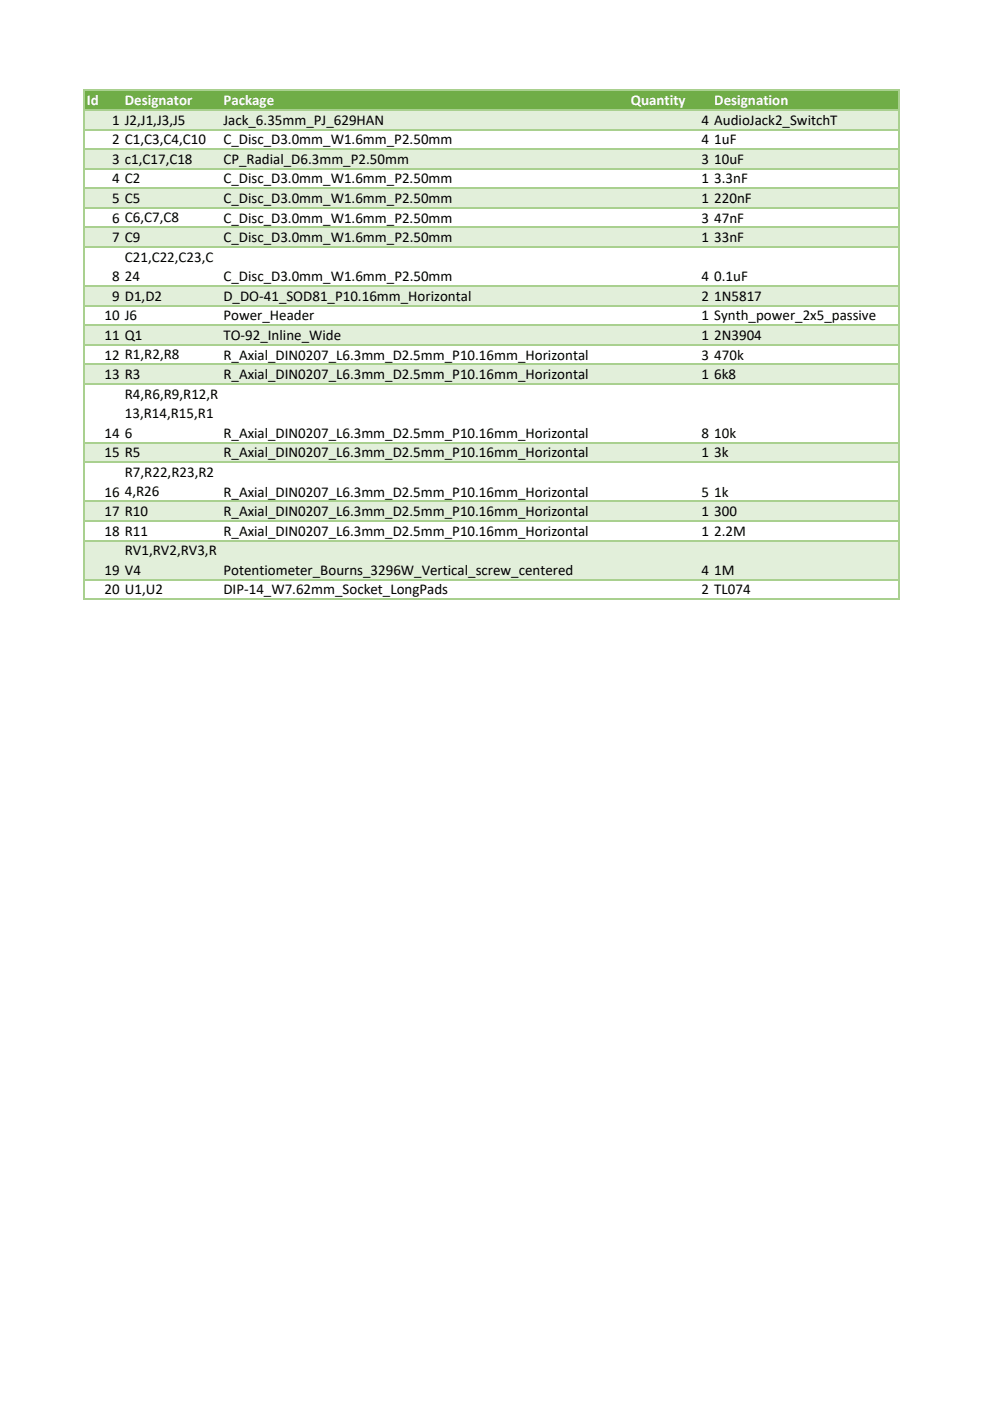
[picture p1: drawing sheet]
<svg xmlns="http://www.w3.org/2000/svg" width="210mm" height="297mm" viewBox="0 0 210 297" stroke-linecap="round" stroke-linejoin="round" font-family="sans-serif">
<defs><g id="words">
<g font-size="3.2" fill="#fff">
<text x="18.4" y="22.3">Id</text>
<text x="26.5" y="22.3">Designator</text>
<text x="47.4" y="22.3">Package</text>
<text x="133.8" y="22.3">Quantity</text>
<text x="151.5" y="22.3">Designation</text>
</g>
<g font-size="3.2">
<text x="23.8" y="26.5">1 J2,J1,J3,J5</text>
<text x="47.4" y="26.5">Jack_6.35mm_PJ_629HAN</text>
<text x="148.8" y="26.5">4 AudioJack2_SwitchT</text>
<text x="23.8" y="30.6">2 C1,C3,C4,C10</text>
<text x="23.8" y="34.8">3 c1,C17,C18</text>
<text x="47.4" y="30.6">C_Disc_D3.0mm_W1.6mm_P2.50mm</text>
<text x="47.4" y="34.8">CP_Radial_D6.3mm_P2.50mm</text>
<text x="148.8" y="34.8">3 10uF</text>
<text x="148.8" y="30.6">4 1uF</text>
<text x="23.8" y="38.9">4 C2</text>
<text x="47.4" y="38.9">C_Disc_D3.0mm_W1.6mm_P2.50mm</text>
<text x="148.8" y="38.9">1 3.3nF</text>
<text x="23.8" y="43.1">5 C5</text>
<text x="23.8" y="47.2">6 C6,C7,C8</text>
<text x="47.4" y="43.1">C_Disc_D3.0mm_W1.6mm_P2.50mm</text>
<text x="47.4" y="47.2">C_Disc_D3.0mm_W1.6mm_P2.50mm</text>
<text x="148.8" y="43.1">1 220nF</text>
<text x="148.8" y="47.2">3 47nF</text>
<text x="23.8" y="51.4">7 C9</text>
<text x="47.4" y="51.4">C_Disc_D3.0mm_W1.6mm_P2.50mm</text>
<text x="148.8" y="51.4">1 33nF</text>
<text x="23.8" y="59.6">8</text>
<text x="26.5" y="55.5">C21,C22,C23,C</text>
<text x="26.5" y="59.6">24</text>
<text x="47.4" y="59.6">C_Disc_D3.0mm_W1.6mm_P2.50mm</text>
<text x="148.8" y="59.6">4 0.1uF</text>
<text x="23.8" y="63.8">9 D1,D2</text>
<text x="47.4" y="63.8">D_DO‐41_SOD81_P10.16mm_Horizontal</text>
<text x="148.8" y="63.8">2 1N5817</text>
<text x="22.2" y="67.9">10 J6</text>
<text x="47.4" y="67.9">Power_Header</text>
<text x="148.8" y="67.9">1 Synth_power_2x5_passive</text>
<text x="22.2" y="72.1">11 Q1</text>
<text x="22.2" y="76.2">12 R1,R2,R8</text>
<text x="47.4" y="72.1">TO‐92_Inline_Wide</text>
<text x="47.4" y="76.2">R_Axial_DIN0207_L6.3mm_D2.5mm_P10.16mm_Horizontal</text>
<text x="148.8" y="72.1">1 2N3904</text>
<text x="148.8" y="76.2">3 470k</text>
<text x="22.2" y="80.4">13 R3</text>
<text x="47.4" y="80.4">R_Axial_DIN0207_L6.3mm_D2.5mm_P10.16mm_Horizontal</text>
<text x="148.8" y="80.4">1 6k8</text>
<text x="26.5" y="84.5">R4,R6,R9,R12,R</text>
<text x="26.5" y="88.6">13,R14,R15,R1</text>
<text x="22.2" y="92.8">14</text>
<text x="26.5" y="92.8">6</text>
<text x="47.4" y="92.8">R_Axial_DIN0207_L6.3mm_D2.5mm_P10.16mm_Horizontal</text>
<text x="148.8" y="92.8">8 10k</text>
<text x="22.2" y="97">15 R5</text>
<text x="26.5" y="101.1">R7,R22,R23,R2</text>
<text x="47.4" y="97">R_Axial_DIN0207_L6.3mm_D2.5mm_P10.16mm_Horizontal</text>
<text x="148.8" y="97">1 3k</text>
<text x="22.2" y="105.3">16</text>
<text x="26.5" y="105.2">4,R26</text>
<text x="47.4" y="105.3">R_Axial_DIN0207_L6.3mm_D2.5mm_P10.16mm_Horizontal</text>
<text x="148.8" y="105.3">5 1k</text>
<text x="22.2" y="109.4">17 R10</text>
<text x="22.2" y="113.6">18 R11</text>
<text x="47.4" y="109.4">R_Axial_DIN0207_L6.3mm_D2.5mm_P10.16mm_Horizontal</text>
<text x="47.4" y="113.6">R_Axial_DIN0207_L6.3mm_D2.5mm_P10.16mm_Horizontal</text>
<text x="148.8" y="109.4">1 300</text>
<text x="148.8" y="113.6">1 2.2M</text>
<text x="26.5" y="117.7">RV1,RV2,RV3,R</text>
<text x="22.2" y="121.9">19 V4</text>
<text x="47.4" y="121.9">Potentiometer_Bourns_3296W_Vertical_screw_centered</text>
<text x="148.8" y="121.9">4 1M</text>
<text x="22.2" y="126">20 U1,U2</text>
<text x="47.4" y="126">DIP‐14_W7.62mm_Socket_LongPads</text>
<text x="148.8" y="126">2 TL074</text>
</g>
</g></defs>
<path d="M18 19.3h172.7v4h-172.7z" fill="#70ad47"/>
<g fill="#e2efda">
<path d="M18 23.3h172.7v4.2h-172.7z"/>
<path d="M18 31.6h172.7v4.2h-172.7z"/>
<path d="M18 39.9h172.7v4.2h-172.7z"/>
<path d="M18 48.2h172.7v4.2h-172.7z"/>
<path d="M18 60.7h172.7v4.1h-172.7z"/>
<path d="M18 69h172.7v4.1h-172.7z"/>
<path d="M18 77.3h172.7v4.1h-172.7z"/>
<path d="M18 93.9h172.7v4.1h-172.7z"/>
<path d="M18 106.3h172.7v4.2h-172.7z"/>
<path d="M18 114.6h172.7v8.3h-172.7z"/>
</g>
<g fill="none" stroke="#a9d08f" stroke-width=".28">
<path d="M17.9 19v108.2M18 19.2h172.8M190.7 19.3v107.9M18 23.3h172.8M18 27.5h172.8M18 31.6h172.8M18 35.8h172.8M18 39.9h172.8M18 44.1h172.8M18 48.2h172.8M18 52.4h172.8M18 60.7h172.8"/>
<path d="M18 64.8h172.8M18 69h172.8M18 73.1h172.8M18 77.3h172.8M18 81.4h172.8M18 93.9h172.8M18 98h172.8M18 106.3h172.8M18 110.5h172.8M18 114.6h172.8M18 122.9h172.8M18 127.1h172.8"/>
</g>
<use href="#words"/>
</svg>
